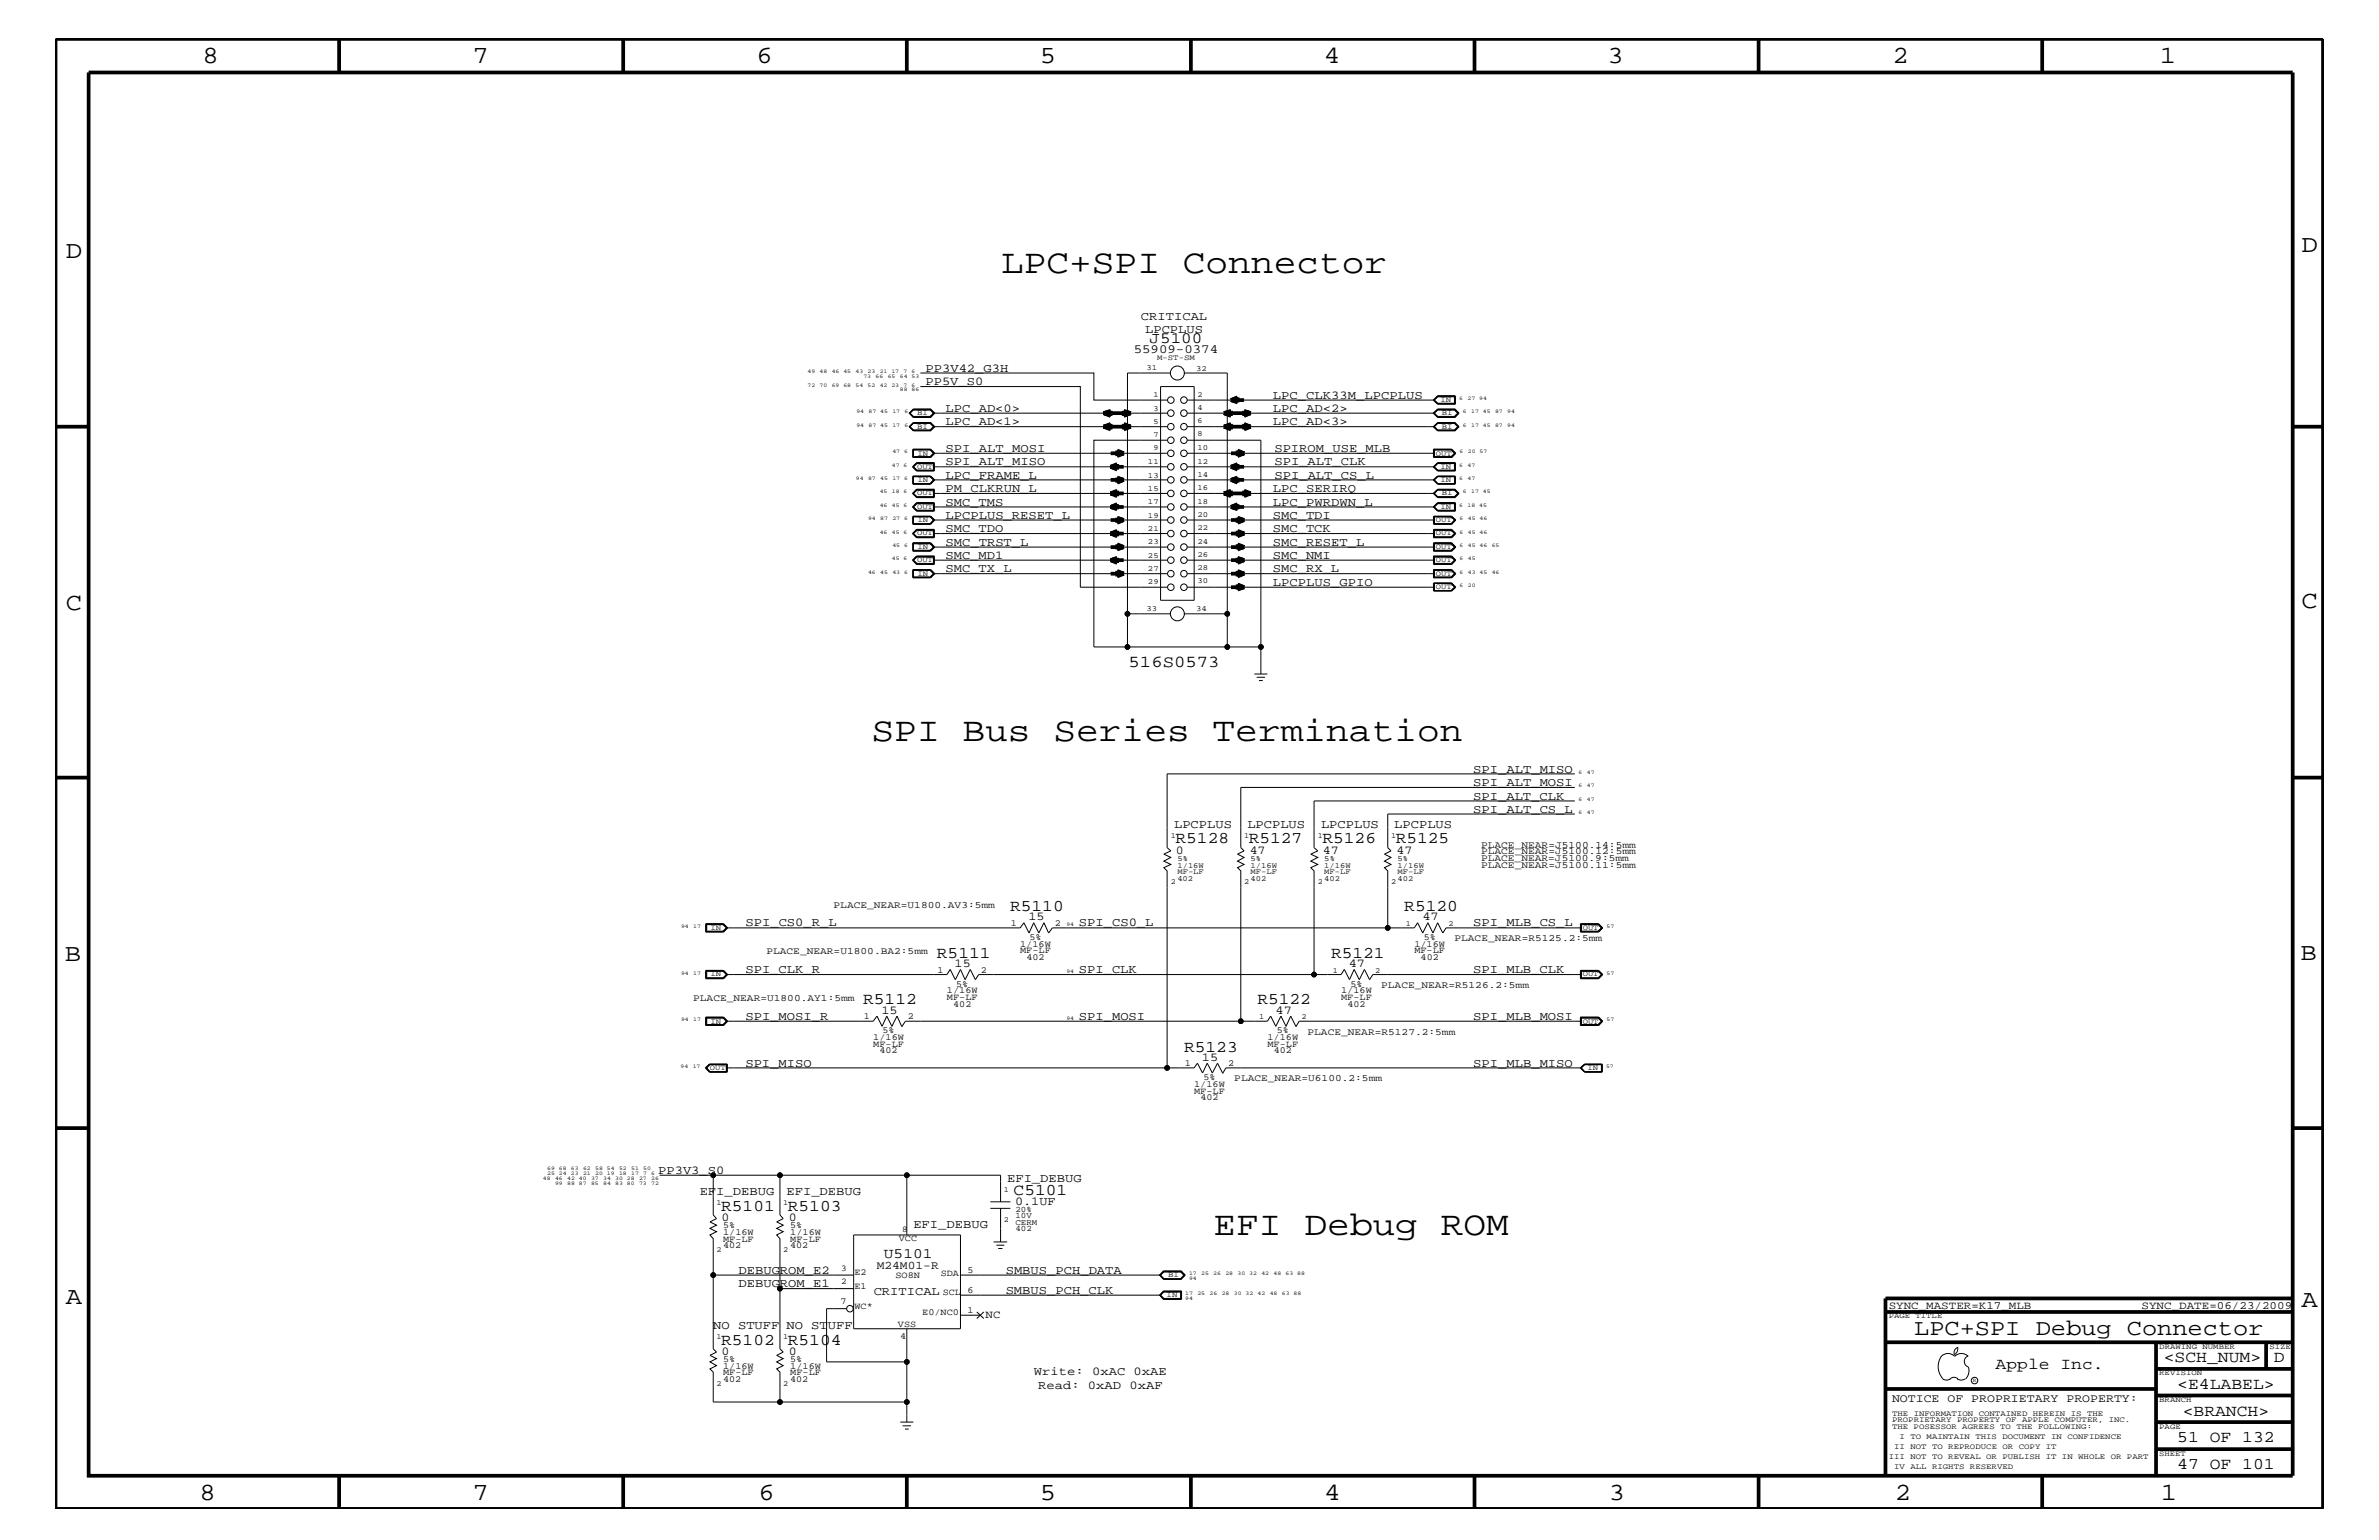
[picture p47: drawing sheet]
<svg xmlns="http://www.w3.org/2000/svg" width="432mm" height="279mm" viewBox="0 0 432 279" stroke-linecap="round" stroke-linejoin="round" font-family="sans-serif">
<defs><g id="words">
<g font-size="6.2">
<text x="181.7" y="49.6">LPC+SPI Connector</text>
<text x="158.2" y="134.4">SPI Bus Series Termination</text>
<text x="220.3" y="224.1">EFI Debug ROM</text>
</g>
<g font-size="4.5">
<text x="36.7" y="11.5">8</text>
<text x="85.8" y="11.5">7</text>
<text x="137.3" y="11.5">6</text>
<text x="188.7" y="11.5">5</text>
<text x="240.3" y="11.5">4</text>
<text x="291.8" y="11.5">3</text>
<text x="343.5" y="11.5">2</text>
<text x="392" y="11.5">1</text>
<text x="11.9" y="46.8">D</text>
<text x="417.7" y="45.7">D</text>
<text x="11.9" y="110.6">C</text>
<text x="417.7" y="110.3">C</text>
<text x="11.8" y="174.3">B</text>
<text x="417.6" y="174.2">B</text>
<text x="11.9" y="236.7">A</text>
<text x="417.7" y="237.1">A</text>
<text x="36.2" y="272.1">8</text>
<text x="85.8" y="272.1">7</text>
<text x="137.7" y="272.1">6</text>
<text x="188.7" y="272.1">5</text>
<text x="240.4" y="272.1">4</text>
<text x="292" y="272.1">3</text>
<text x="343.9" y="272.1">2</text>
<text x="392.2" y="272.1">1</text>
</g>
<text font-size="4.1" x="347.4" y="242.3">LPC+SPI Debug Connector</text>
<g font-size="3">
<text x="204.9" y="121">516S0573</text>
<text x="213.4" y="153">R5128</text>
<text x="226.7" y="153">R5127</text>
<text x="240" y="153">R5126</text>
<text x="253.3" y="153">R5125</text>
<text x="183.3" y="165.3">R5110</text>
<text x="254.9" y="165.3">R5120</text>
<text x="170.1" y="173.8">R5111</text>
<text x="241.6" y="173.8">R5121</text>
<text x="156.7" y="182.2">R5112</text>
<text x="228.2" y="182.2">R5122</text>
<text x="214.9" y="190.8">R5123</text>
<text x="130.9" y="219.7">R5101</text>
<text x="143" y="219.7">R5103</text>
<text x="184" y="216.9">C5101</text>
<text x="130.9" y="244">R5102</text>
<text x="143" y="244">R5104</text>
<text x="362.2" y="248.4">Apple Inc.</text>
<text x="392.7" y="247.1">&lt;SCH_NUM&gt;</text>
<text x="395.2" y="252">&lt;E4LABEL&gt;</text>
<text x="412.7" y="247.1">D</text>
<text x="396.2" y="256.8">&lt;BRANCH&gt;</text>
<text x="395.2" y="261.6">51 OF 132</text>
<text x="395.2" y="266.6">47 OF 101</text>
</g>
<text font-size="2.9" x="208.7" y="62.3">J5100</text>
<text font-size="2.6" x="160.4" y="228.2">U5101</text>
<text font-size="2.3" x="205.8" y="64">55909-0374</text>
<g font-size="2.2">
<text x="207.1" y="58">CRITICAL</text>
<text x="207.9" y="60.4">LPCPLUS</text>
<text x="168" y="69.9">PP5V_S0</text>
<text x="168" y="67.5">PP3V42_G3H</text>
<text x="171.6" y="77.2">LPC_AD&lt;1&gt;</text>
<text x="171.6" y="74.7">LPC_AD&lt;0&gt;</text>
<text x="231.1" y="77.2">LPC_AD&lt;3&gt;</text>
<text x="231.1" y="74.7">LPC_AD&lt;2&gt;</text>
<text x="231.1" y="72.3">LPC_CLK33M_LPCPLUS</text>
<text x="171.6" y="82">SPI_ALT_MOSI</text>
<text x="231.3" y="82">SPIROM_USE_MLB</text>
<text x="171.6" y="86.9">LPC_FRAME_L</text>
<text x="171.6" y="89.3">PM_CLKRUN_L</text>
<text x="171.6" y="84.4">SPI_ALT_MISO</text>
<text x="231.1" y="89.3">LPC_SERIRQ</text>
<text x="231.3" y="84.4">SPI_ALT_CLK</text>
<text x="231.3" y="86.9">SPI_ALT_CS_L</text>
<text x="171.6" y="94.2">LPCPLUS_RESET_L</text>
<text x="171.6" y="91.7">SMC_TMS</text>
<text x="231.1" y="94.2">SMC_TDI</text>
<text x="231.1" y="91.7">LPC_PWRDWN_L</text>
<text x="171.6" y="99">SMC_TRST_L</text>
<text x="171.6" y="101.4">SMC_MD1</text>
<text x="171.6" y="96.5">SMC_TDO</text>
<text x="231.1" y="101.4">SMC_NMI</text>
<text x="231.1" y="99">SMC_RESET_L</text>
<text x="231.1" y="96.5">SMC_TCK</text>
<text x="171.6" y="103.8">SMC_TX_L</text>
<text x="231.1" y="106.3">LPCPLUS_GPIO</text>
<text x="231.1" y="103.8">SMC_RX_L</text>
<text x="267.4" y="140.2">SPI_ALT_MISO</text>
<text x="267.4" y="142.6">SPI_ALT_MOSI</text>
<text x="267.4" y="145.1">SPI_ALT_CLK</text>
<text x="267.4" y="147.5">SPI_ALT_CS_L</text>
<text x="213.1" y="150.1">LPCPLUS</text>
<text x="213.4" y="154.9">0</text>
<text x="226.4" y="150.1">LPCPLUS</text>
<text x="226.8" y="154.9">47</text>
<text x="239.8" y="150.1">LPCPLUS</text>
<text x="240.1" y="154.9">47</text>
<text x="253.1" y="150.1">LPCPLUS</text>
<text x="253.5" y="154.9">47</text>
<text x="186.6" y="167">15</text>
<text x="258.2" y="167">47</text>
<text x="135.3" y="168.1">SPI_CS0_R_L</text>
<text x="195.8" y="168.1">SPI_CS0_L</text>
<text x="267.4" y="168.1">SPI_MLB_CS_L</text>
<text x="135.3" y="176.6">SPI_CLK_R</text>
<text x="173.3" y="175.5">15</text>
<text x="195.8" y="176.6">SPI_CLK</text>
<text x="244.8" y="175.5">47</text>
<text x="267.4" y="176.6">SPI_MLB_CLK</text>
<text x="135.3" y="185">SPI_MOSI_R</text>
<text x="160" y="184">15</text>
<text x="195.8" y="185">SPI_MOSI</text>
<text x="231.5" y="184">47</text>
<text x="267.4" y="185">SPI_MLB_MOSI</text>
<text x="135.3" y="193.6">SPI_MISO</text>
<text x="218.1" y="192.5">15</text>
<text x="267.4" y="193.6">SPI_MLB_MISO</text>
<text x="119.5" y="213">PP3V3_S0</text>
<text x="182.8" y="214.4">EFI_DEBUG</text>
<text x="127" y="216.9">EFI_DEBUG</text>
<text x="131" y="221.5">0</text>
<text x="142.7" y="216.9">EFI_DEBUG</text>
<text x="143.2" y="221.5">0</text>
<text x="184.2" y="218.6">0.1UF</text>
<text x="165.8" y="222.9">EFI_DEBUG</text>
<text x="134" y="231.1">DEBUGROM_E2</text>
<text x="134" y="233.5">DEBUGROM_E1</text>
<text x="182.5" y="231.1">SMBUS_PCH_DATA</text>
<text x="158.6" y="235">CRITICAL</text>
<text x="182.5" y="234.7">SMBUS_PCH_CLK</text>
<text x="129.5" y="241.1">NO STUFF</text>
<text x="131" y="245.8">0</text>
<text x="142.7" y="241.1">NO STUFF</text>
<text x="143.2" y="245.8">0</text>
<text x="187.7" y="249.5">Write: 0xAC 0xAE</text>
<text x="188.4" y="252">Read: 0xAD 0xAF</text>
</g>
<g font-size="2.1">
<text x="159.1" y="230.2">M24M01-R</text>
<text x="343.4" y="254.4">NOTICE OF PROPRIETARY PROPERTY:</text>
</g>
<g font-size="2">
<text x="178.9" y="239.2">NC</text>
<text x="342.8" y="237.4">SYNC_MASTER=K17_MLB</text>
<text x="388.7" y="237.4">SYNC_DATE=06/23/2009</text>
</g>
<g font-size="1.8">
<text x="268.8" y="155">PLACE_NEAR=J5100.12:5mm</text>
<text x="268.8" y="153.8">PLACE_NEAR=J5100.14:5mm</text>
<text x="268.8" y="156.2">PLACE_NEAR=J5100.9:5mm</text>
<text x="268.8" y="157.4">PLACE_NEAR=J5100.11:5mm</text>
<text x="151.3" y="164.7">PLACE_NEAR=U1800.AV3:5mm</text>
<text x="139.1" y="173.2">PLACE_NEAR=U1800.BA2:5mm</text>
<text x="264" y="170.7">PLACE_NEAR=R5125.2:5mm</text>
<text x="250.7" y="179.3">PLACE_NEAR=R5126.2:5mm</text>
<text x="125.8" y="181.6">PLACE_NEAR=U1800.AY1:5mm</text>
<text x="237.3" y="187.7">PLACE_NEAR=R5127.2:5mm</text>
<text x="224" y="196.2">PLACE_NEAR=U6100.2:5mm</text>
</g>
<g font-size="1.7">
<text x="183.5" y="168">1</text>
<text x="185.2" y="172.9">MF-LF</text>
<text x="185.2" y="171.7">1/16W</text>
<text x="186.9" y="170.5">5%</text>
<text x="191.4" y="168">2</text>
<text x="256.7" y="171.7">1/16W</text>
<text x="256.7" y="172.9">MF-LF</text>
<text x="258.4" y="170.5">5%</text>
<text x="170.2" y="176.5">1</text>
<text x="173.6" y="179">5%</text>
<text x="178.1" y="176.5">2</text>
<text x="186.3" y="174.2">402</text>
<text x="245.1" y="179">5%</text>
<text x="257.9" y="174.2">402</text>
<text x="156.8" y="184.9">1</text>
<text x="164.8" y="184.9">2</text>
<text x="171.9" y="180.2">1/16W</text>
<text x="171.9" y="181.4">MF-LF</text>
<text x="173" y="182.7">402</text>
<text x="243.4" y="180.2">1/16W</text>
<text x="243.4" y="181.4">MF-LF</text>
<text x="244.6" y="182.7">402</text>
<text x="158.5" y="188.7">1/16W</text>
<text x="158.5" y="189.9">MF-LF</text>
<text x="159.6" y="191.1">402</text>
<text x="160.2" y="187.5">5%</text>
<text x="230" y="189.9">MF-LF</text>
<text x="230" y="188.7">1/16W</text>
<text x="231.2" y="191.1">402</text>
<text x="231.7" y="187.5">5%</text>
<text x="215.1" y="193.4">1</text>
<text x="216.7" y="197.2">1/16W</text>
<text x="218.4" y="195.9">5%</text>
<text x="222.9" y="193.4">2</text>
<text x="216.7" y="198.4">MF-LF</text>
<text x="217.9" y="199.6">402</text>
<text x="131.2" y="225.3">MF-LF</text>
<text x="131.2" y="222.9">5%</text>
<text x="131.2" y="224.1">1/16W</text>
<text x="131.2" y="226.5">402</text>
<text x="143.4" y="224.1">1/16W</text>
<text x="143.4" y="222.9">5%</text>
<text x="143.4" y="225.3">MF-LF</text>
<text x="143.4" y="226.5">402</text>
<text x="163.2" y="225.2">VCC</text>
<text x="155.1" y="231.3">E2</text>
<text x="155.1" y="233.8">E1</text>
<text x="162.5" y="231.8">SO8N</text>
<text x="170.8" y="231.4">SDA</text>
<text x="175.6" y="230.9">5</text>
<text x="152.6" y="236.7">7</text>
<text x="155.1" y="237.4">WC*</text>
<text x="167.4" y="238.6">E0/NC0</text>
<text x="171.1" y="234.9">SCL</text>
<text x="175.6" y="238.2">1</text>
<text x="175.6" y="234.6">6</text>
<text x="163" y="240.7">VSS</text>
<text x="163.4" y="242.9">4</text>
<text x="131.2" y="249.5">MF-LF</text>
<text x="131.2" y="247.1">5%</text>
<text x="131.2" y="248.4">1/16W</text>
<text x="131.2" y="250.7">402</text>
<text x="143.4" y="249.5">MF-LF</text>
<text x="143.4" y="247.1">5%</text>
<text x="143.4" y="248.4">1/16W</text>
<text x="143.4" y="250.7">402</text>
</g>
<g font-size="1.6">
<text x="163.7" y="223.5">8</text>
<text x="152.7" y="233">2</text>
<text x="152.7" y="230.7">3</text>
</g>
<g font-size="1.5">
<text x="184.3" y="219.8">20%</text>
<text x="184.3" y="220.9">10V</text>
<text x="184.3" y="222.2">CERM</text>
<text x="184.3" y="223.4">402</text>
</g>
<g font-size="1.4">
<text x="210" y="65.4">M-ST-SM</text>
<text x="208.1" y="67.1">31</text>
<text x="217.1" y="67.3">32</text>
<text x="217.3" y="72">2</text>
<text x="166.5" y="75.4">BI</text>
<text x="166.5" y="77.8">BI</text>
<text x="209.4" y="76.9">5</text>
<text x="209.4" y="72.1">1</text>
<text x="209.4" y="74.5">3</text>
<text x="217.3" y="74.4">4</text>
<text x="217.3" y="76.8">6</text>
<text x="261.5" y="72.9">IN</text>
<text x="261.7" y="77.8">BI</text>
<text x="261.7" y="75.4">BI</text>
<text x="166.5" y="82.7">IN</text>
<text x="209.4" y="79.4">7</text>
<text x="209.4" y="81.7">9</text>
<text x="217.3" y="81.6">10</text>
<text x="217.3" y="79.2">8</text>
<text x="260.6" y="82.7">OUT</text>
<text x="166.5" y="85">OUT</text>
<text x="166.5" y="89.9">OUT</text>
<text x="166.5" y="87.5">IN</text>
<text x="208.4" y="84.2">11</text>
<text x="208.4" y="86.6">13</text>
<text x="208.4" y="89">15</text>
<text x="217.3" y="84.1">12</text>
<text x="217.3" y="86.5">14</text>
<text x="217.3" y="88.9">16</text>
<text x="261.5" y="87.5">IN</text>
<text x="261.5" y="85">IN</text>
<text x="261.7" y="89.9">BI</text>
<text x="166.5" y="92.3">OUT</text>
<text x="166.5" y="94.8">IN</text>
<text x="208.4" y="91.5">17</text>
<text x="208.4" y="93.9">19</text>
<text x="217.3" y="91.4">18</text>
<text x="217.3" y="93.8">20</text>
<text x="260.6" y="94.8">OUT</text>
<text x="261.5" y="92.3">IN</text>
<text x="166.5" y="97.1">OUT</text>
<text x="166.5" y="99.6">IN</text>
<text x="208.4" y="96.3">21</text>
<text x="208.4" y="98.7">23</text>
<text x="208.4" y="101.2">25</text>
<text x="217.3" y="96.2">22</text>
<text x="217.3" y="98.7">24</text>
<text x="217.3" y="101">26</text>
<text x="260.6" y="99.6">OUT</text>
<text x="260.6" y="97.1">OUT</text>
<text x="166.5" y="102.1">OUT</text>
<text x="166.5" y="104.4">IN</text>
<text x="208.4" y="103.6">27</text>
<text x="208.4" y="106">29</text>
<text x="217.3" y="103.5">28</text>
<text x="217.3" y="105.9">30</text>
<text x="260.6" y="106.9">OUT</text>
<text x="260.6" y="104.4">OUT</text>
<text x="260.6" y="102.1">OUT</text>
<text x="208.1" y="110.8">33</text>
<text x="217.1" y="110.9">34</text>
<text x="212.5" y="152">1</text>
<text x="225.8" y="152">1</text>
<text x="239.2" y="152">1</text>
<text x="252.5" y="152">1</text>
<text x="212.5" y="160.5">2</text>
<text x="213.7" y="159.9">402</text>
<text x="213.7" y="158.6">MF-LF</text>
<text x="213.7" y="157.4">1/16W</text>
<text x="213.7" y="156.2">5%</text>
<text x="225.8" y="160.5">2</text>
<text x="227" y="156.2">5%</text>
<text x="227" y="157.4">1/16W</text>
<text x="227" y="158.6">MF-LF</text>
<text x="227" y="159.9">402</text>
<text x="239.2" y="160.5">2</text>
<text x="240.4" y="159.9">402</text>
<text x="240.4" y="158.6">MF-LF</text>
<text x="240.4" y="157.4">1/16W</text>
<text x="240.4" y="156.2">5%</text>
<text x="252.5" y="160.5">2</text>
<text x="253.7" y="159.9">402</text>
<text x="253.7" y="158.6">MF-LF</text>
<text x="253.7" y="157.4">1/16W</text>
<text x="253.7" y="156.2">5%</text>
<text x="128.9" y="168.7">IN</text>
<text x="255.2" y="168">1</text>
<text x="262.9" y="168">2</text>
<text x="287.3" y="168.7">OUT</text>
<text x="128.9" y="177.2">IN</text>
<text x="241.9" y="176.5">1</text>
<text x="249.6" y="176.5">2</text>
<text x="287.3" y="177.2">OUT</text>
<text x="128.9" y="185.7">IN</text>
<text x="228.5" y="184.9">1</text>
<text x="236.2" y="184.9">2</text>
<text x="287.3" y="185.7">OUT</text>
<text x="128.9" y="194.2">OUT</text>
<text x="288.1" y="194.2">IN</text>
<text x="130" y="218.6">1</text>
<text x="142.2" y="218.6">1</text>
<text x="182.2" y="216.2">1</text>
<text x="182.2" y="221.7">2</text>
<text x="130" y="227.1">2</text>
<text x="142.2" y="227.1">2</text>
<text x="212" y="231.8">BI</text>
<text x="211.8" y="235.4">IN</text>
<text x="342.8" y="239.2">PAGE TITLE</text>
<text x="130" y="242.9">1</text>
<text x="142.2" y="242.9">1</text>
<text x="391.9" y="244.7">DRAWING NUMBER</text>
<text x="411.9" y="244.7">SIZE</text>
<text x="130" y="251.4">2</text>
<text x="142.2" y="251.4">2</text>
<text x="391.9" y="249.5">REVISION</text>
<text x="343.4" y="256.8">THE INFORMATION CONTAINED HEREIN IS THE</text>
<text x="391.9" y="254.4">BRANCH</text>
<text x="343.4" y="259.3">THE POSESSOR AGREES TO THE FOLLOWING:</text>
<text x="343.4" y="258">PROPRIETARY PROPERTY OF APPLE COMPUTER, INC.</text>
<text x="343.8" y="262.9">II NOT TO REPRODUCE OR COPY IT</text>
<text x="344.8" y="261.1">I TO MAINTAIN THIS DOCUMENT IN CONFIDENCE</text>
<text x="391.9" y="259.3">PAGE</text>
<text x="342.8" y="264.7">III NOT TO REVEAL OR PUBLISH IT IN WHOLE OR PART</text>
<text x="343.8" y="266.6">IV ALL RIGHTS RESERVED</text>
<text x="391.9" y="264.1">SHEET</text>
</g>
<g font-size="1">
<text x="146.6" y="70.1">72</text>
<text x="146.6" y="67.7">49</text>
<text x="148.8" y="70.1">70</text>
<text x="148.8" y="67.7">48</text>
<text x="151" y="70.1">69 68</text>
<text x="151" y="67.7">46 45</text>
<text x="155.3" y="70.1">54</text>
<text x="155.3" y="67.7">43</text>
<text x="156.7" y="68.6">73</text>
<text x="157.5" y="70.1">52</text>
<text x="157.5" y="67.7">23</text>
<text x="158.9" y="68.6">66</text>
<text x="159.7" y="70.1">42 23</text>
<text x="159.7" y="67.7">21 17</text>
<text x="161.1" y="68.6">65</text>
<text x="163.3" y="71">88 86</text>
<text x="163.3" y="68.6">64 53</text>
<text x="164" y="70.1">7</text>
<text x="164" y="67.7">7</text>
<text x="165.4" y="70.1">6</text>
<text x="165.4" y="67.7">6</text>
<text x="155.4" y="75">94</text>
<text x="155.4" y="77.4">94</text>
<text x="157.6" y="75">87 45</text>
<text x="157.6" y="77.4">87 45</text>
<text x="162" y="75">17</text>
<text x="162" y="77.4">17</text>
<text x="164.2" y="75">6</text>
<text x="164.2" y="77.4">6</text>
<text x="264.8" y="72.6">6</text>
<text x="265.5" y="77.4">6</text>
<text x="265.5" y="75">6</text>
<text x="266.4" y="72.6">27 94</text>
<text x="267" y="77.4">17 45</text>
<text x="267" y="75">17 45</text>
<text x="271.4" y="77.4">87</text>
<text x="271.4" y="75">87</text>
<text x="273.6" y="77.4">94</text>
<text x="273.6" y="75">94</text>
<text x="162" y="82.2">47 6</text>
<text x="264.9" y="82.2">6</text>
<text x="266.4" y="82.2">20 57</text>
<text x="155.4" y="87.1">94</text>
<text x="157.6" y="87.1">87</text>
<text x="159.7" y="89.5">45</text>
<text x="159.8" y="87.1">45</text>
<text x="161.9" y="84.7">47 6</text>
<text x="161.9" y="89.5">18 6</text>
<text x="162" y="87.1">17 6</text>
<text x="264.8" y="87.1">6</text>
<text x="264.8" y="84.7">6</text>
<text x="265.5" y="89.5">6</text>
<text x="266.4" y="87.1">47</text>
<text x="266.4" y="84.7">47</text>
<text x="267" y="89.5">17 45</text>
<text x="157.6" y="94.3">94</text>
<text x="159.7" y="92">46</text>
<text x="159.8" y="94.3">87</text>
<text x="161.9" y="92">45 6</text>
<text x="162" y="94.3">27 6</text>
<text x="264.8" y="92">6</text>
<text x="264.9" y="94.3">6</text>
<text x="266.4" y="92">18 45</text>
<text x="266.4" y="94.3">45 46</text>
<text x="159.7" y="96.8">46</text>
<text x="161.9" y="101.6">45 6</text>
<text x="161.9" y="96.8">45 6</text>
<text x="162" y="99.3">45 6</text>
<text x="264.9" y="101.6">6</text>
<text x="264.9" y="99.3">6</text>
<text x="264.9" y="96.8">6</text>
<text x="266.4" y="101.6">45</text>
<text x="266.4" y="99.3">45 46</text>
<text x="266.4" y="96.8">45 46</text>
<text x="270.8" y="99.3">65</text>
<text x="157.6" y="104.1">46</text>
<text x="159.8" y="104.1">45</text>
<text x="162" y="104.1">43 6</text>
<text x="264.9" y="106.5">6</text>
<text x="264.9" y="104.1">6</text>
<text x="266.4" y="106.5">20</text>
<text x="266.4" y="104.1">43 45</text>
<text x="270.8" y="104.1">46</text>
<text x="286.5" y="140.4">6</text>
<text x="286.5" y="142.9">6</text>
<text x="288" y="140.4">47</text>
<text x="288" y="142.9">47</text>
<text x="286.5" y="145.3">6</text>
<text x="286.5" y="147.7">6</text>
<text x="288" y="145.3">47</text>
<text x="288" y="147.7">47</text>
<text x="123.6" y="168.3">94</text>
<text x="125.8" y="168.3">17</text>
<text x="193.5" y="168.1">94</text>
<text x="291.6" y="168.3">57</text>
<text x="123.6" y="176.8">94</text>
<text x="125.8" y="176.8">17</text>
<text x="193.5" y="176.6">94</text>
<text x="291.6" y="176.8">57</text>
<text x="123.6" y="185.3">94</text>
<text x="125.8" y="185.3">17</text>
<text x="193.5" y="185">94</text>
<text x="291.6" y="185.3">57</text>
<text x="123.5" y="193.7">94</text>
<text x="125.7" y="193.7">17</text>
<text x="291.5" y="193.7">57</text>
<text x="98.6" y="214.1">48</text>
<text x="99.3" y="213.2">25 24</text>
<text x="99.3" y="212.3">69 68</text>
<text x="100.8" y="214.1">46</text>
<text x="100.8" y="214.9">99</text>
<text x="103" y="214.1">42 40</text>
<text x="103" y="214.9">88 87</text>
<text x="103.6" y="213.2">23</text>
<text x="103.6" y="212.3">63</text>
<text x="105.8" y="213.2">21</text>
<text x="105.8" y="212.3">62</text>
<text x="107.3" y="214.1">37</text>
<text x="107.3" y="214.9">85</text>
<text x="108" y="213.2">20 19</text>
<text x="108" y="212.3">58 54</text>
<text x="109.5" y="214.1">34</text>
<text x="109.5" y="214.9">84</text>
<text x="111.7" y="214.1">30 28</text>
<text x="111.7" y="214.9">83 80</text>
<text x="112.4" y="213.2">18</text>
<text x="112.4" y="212.3">52</text>
<text x="114.6" y="213.2">17</text>
<text x="114.6" y="212.3">51</text>
<text x="116" y="214.1">27</text>
<text x="116" y="214.9">73</text>
<text x="116.8" y="213.2">7</text>
<text x="116.8" y="212.3">50</text>
<text x="118.2" y="214.1">26</text>
<text x="118.2" y="213.2">6</text>
<text x="118.2" y="214.9">72</text>
<text x="215.8" y="231.3">17</text>
<text x="215.8" y="232.3">94</text>
<text x="218" y="231.3">25</text>
<text x="220.2" y="231.3">26</text>
<text x="222.4" y="231.3">28</text>
<text x="224.6" y="231.3">30 32</text>
<text x="228.9" y="231.3">42</text>
<text x="231.1" y="231.3">48</text>
<text x="233.3" y="231.3">63 88</text>
<text x="215.1" y="235">17</text>
<text x="215.1" y="235.9">94</text>
<text x="217.3" y="235">25</text>
<text x="219.5" y="235">26</text>
<text x="221.7" y="235">28</text>
<text x="223.9" y="235">30 32</text>
<text x="228.3" y="235">42</text>
<text x="230.5" y="235">48</text>
<text x="232.7" y="235">63 88</text>
<text x="358.1" y="250.7">R</text>
</g>
</g></defs>
<g fill="none" stroke="#000" stroke-width=".18">
<path d="M165 75l.8-.8h3.1l.8 .8-.8 .7h-3.1zM165 77.4l.8-.7h3.1l.8 .7-.8 .8h-3.1zM165.1 75l.7-.6h3l.7 .6-.7 .6h-3zM165.1 75l.7-.7h3.1l.7 .7-.7 .7h-3.1zM165.8 74.4h3l.6 .6h42.4M165.8 74.4l-.6 .6 .6 .6h3l.6-.6M165.8 76.7h3l.7 .7-.7 .7h-3M165.8 76.7h3.1l.7 .7-.7 .7h-3.1M165.8 76.7l-.7 .7 .7 .7M167 67.7h31.5v4.9h13.3M167 70.1h29.1v36.4h15.7M169.4 77.4l-.6 .6h-3l-.6-.6 .6-.6h3l.6 .6h42.4"/>
<path d="M210.7 70.1h6v38.8h-6zM211.8 79.9h-13.3v37.5h6.1v-6h7.9M212.5 67.7h-7.9v43.7M214.9 67.7h7.9v49.7M215.5 79.9h13.4v42.4M215.5 77.4h44.9M215.5 72.6h44.9M215.5 75h44.9M260.2 75l.7-.7h3.2l.7 .7-.7 .7h-3.2zM260.2 75l.7-.8h3.2l.7 .8-.7 .7h-3.2zM260.3 75l.6-.6h3.1l.7 .6-.7 .6h-3.1zM260.4 77.4l.5-.6h3.1l.6 .6-.6 .6h-3.1z"/>
<path d="M260.4 75l.5-.6h3.1l.6 .6-.6 .6h-3.1zM260.9 76.7h3.1l.7 .7-.7 .7h-3.1M260.9 76.7h3.2l.7 .7-.7 .7h-3.2M260.9 76.7h3.2l.7 .7-.7 .8h-3.2l-.7-.8zM260.9 76.7l-.7 .7 .7 .7M260.9 76.7l-.6 .7 .6 .7M260.9 73.2l-.5-.6 .5-.6h3.1v1.2M260.9 71.8h3.3v1.5h-3.3l-.7-.7zM260.9 73.2h3.2M264.1 71.8v1.5h-3.2l-.7-.7M264.1 71.9h-3.2l-.6 .7 .6 .6M165.6 84.7l.8-.8h3.2v1.6h-3.2z"/>
<path d="M165.6 89.5l.8-.7h3.2v1.5h-3.2zM165.6 92l.8-.8h3.2v1.5h-3.2zM165.6 96.8l.8-.8h3.2v1.6h-3.2zM165.7 81.5h3.2l.8 .7-.8 .8h-3.2zM165.7 98.5h3.2l.8 .8-.8 .7h-3.2zM165.7 81.6h3.2l.7 .6-.7 .8M165.8 96.8l.7-.6h2.9v1.2h-2.9zM165.8 92l.7-.6h2.9v1.2h-2.9zM165.8 84.7l.7-.6h2.9v1.2h-2.9zM165.8 89.5l.7-.6h2.9v1.2h-2.9zM165.8 81.6v1.3h3l.7-.7-.7-.6M165.8 98.6h3l.7 .7-.7 .6h-3z"/>
<path d="M165.8 98.7h3l.6 .6M165.8 81.6h3l.6 .6M166.4 84h3.1v1.4h-3.1M166.4 88.8h3.1v1.4h-3.1M166.4 96.1h3.1v1.4h-3.1M166.4 96.1l-.7 .7 .7 .7M166.4 96.1l-.6 .7 .6 .7M166.4 91.2l-.7 .8 .7 .7M166.4 84l-.7 .7 .7 .7M166.4 84l-.6 .7 .6 .7M166.4 88.8l-.7 .7 .7 .7M166.4 88.8l-.6 .7 .6 .7"/>
<path d="M168.8 86.5h-3v1.2h3M168.8 93.8h-3v1.2h3M168.8 93.8l.7 .5-.7 .7M168.8 93.8l.6 .5M168.8 86.5l.7 .6-.7 .6M168.8 86.5l.6 .6M168.9 86.4h-3.2v1.4h3.2M168.9 93.7h-3.2v1.4h3.2M168.9 98.5l.7 .8-.7 .6h-3.2M168.9 93.7l.8 .6-.8 .8M168.9 93.7l.7 .6-.7 .8M168.9 86.4l.8 .7-.8 .7"/>
<path d="M168.9 86.4l.7 .7-.7 .7M169.4 99.3l-.6 .6M169.4 99.3h42.4M169.4 96.8h42.4M169.4 94.3h42.4M169.4 92h42.4M169.4 87.1h42.4M169.4 84.7h42.4M169.4 89.5h42.4M169.4 82.2h42.4M169.4 94.3l-.6 .7M169.4 87.1l-.6 .6"/>
<path d="M169.4 82.2l-.6 .6h-3M169.5 91.2v1.5h-3.1M169.5 91.3h-3.1l-.6 .7 .6 .7M215.5 99.3h44.9M215.5 96.8h44.9M215.5 94.3h44.9M215.5 92h44.9M215.5 87.1h44.9M215.5 84.7h44.9M215.5 89.5h44.9M215.5 82.2h44.9M260.2 98.5h3.3l.7 .8-.7 .7h-3.3z"/>
<path d="M260.2 96h3.3l.7 .8-.7 .8h-3.3zM260.2 81.5h3.3l.7 .7-.7 .8h-3.3zM260.2 87.1l.7-.7h3.3v1.4h-3.3zM260.2 92l.7 .7M260.2 84.7l.7 .7M260.3 98.5v1.4h3.2l.7-.6-.7-.8M260.3 96.1h3.2l.7 .7-.7 .7h-3.2zM260.3 83v-1.4h3.2l.7 .6-.7 .8M260.3 93.7v1.4M260.4 84.7l.5-.6h3.1v1.2h-3.1zM260.4 98.6h3l.7 .7-.7 .6h-3zM260.4 98.7h3l.6 .6-.6 .6"/>
<path d="M260.4 96.2h3l.6 .6-.6 .6h-3M260.4 81.6v1.3h3l.7-.7-.7-.6M260.4 96.1v1.4M260.4 81.6h3l.6 .6-.6 .6h-3M260.9 91.4h3.1v1.2h-3.1l-.5-.6zM260.9 88.9h3.1l.6 .6-.6 .6h-3.1l-.5-.6zM260.9 88.8h3.1l.7 .7-.7 .7h-3.1M260.9 88.8h3.2l.7 .7-.7 .7h-3.2M260.9 88.8h3.2l.7 .7-.7 .8h-3.2l-.7-.8zM260.9 88.8l-.7 .7 .7 .7M260.9 88.8l-.6 .7 .6 .7M260.9 86.5l-.5 .6 .5 .6"/>
<path d="M260.9 91.2h3.3v1.5h-3.3l-.7-.7zM260.9 83.9h3.3v1.6h-3.3l-.7-.8zM260.9 84h3.2v1.4h-3.2M260.9 87.7h3.2M260.9 86.5h3.2M260.9 86.5l-.6 .6 .6 .6M260.9 84l-.7 .7M260.9 84l-.6 .7 .6 .7M263.4 93.8h-3v1.2h3M263.4 96.1l.7 .7-.7 .7M263.4 93.8l.7 .5-.7 .7M263.4 93.8l.6 .5-.6 .7"/>
<path d="M263.5 93.7h-3.3v1.4h3.3M263.5 93.7l.7 .6-.7 .8M264 86.5v1.2M264.1 91.2v1.5h-3.2M264.1 91.3h-3.2l-.6 .7 .6 .7M264.1 86.4v1.4M165.6 101.6l.8-.7h3.2v1.5h-3.2zM165.7 103.3h3.2l.8 .8-.8 .7h-3.2zM165.7 103.4h3.2l.7 .7-.7 .7h-3.2M165.8 103.4v1.4M165.8 103.5h3l.6 .6M166.4 102.4l-.7-.8 .7-.6h3.1v1.4"/>
<path d="M166.5 101l-.7 .6 .7 .6h2.9v-1.2M168.8 103.4l.7 .7-.7 .7M169.4 104.1l-.6 .6h-3M169.4 104.1h42.4M169.4 101.6h42.4M169.5 101h-3.1l-.6 .6 .6 .7h3.1M204.6 117.4h24.3M214.9 111.4h7.9M215.5 104.1h44.9M215.5 101.6h44.9M215.5 106.5h44.9M260.2 103.3h3.3l.7 .8-.7 .7h-3.3z"/>
<path d="M260.2 100.9h3.3l.7 .7-.7 .8h-3.3zM260.3 103.4h3.2l.7 .7-.7 .7h-3.2zM260.3 102.4v-1.4h3.2l.7 .6-.7 .8M260.3 105.8v1.4M260.4 103.5h3l.6 .6-.6 .6h-3M260.4 101h3l.7 .6-.7 .7h-3zM260.4 103.4v1.4M263.4 101l.6 .6-.6 .6h-3M263.4 105.9h-3v1.2h3M263.4 105.9l.7 .6-.7 .6M263.4 105.9l.6 .6-.6 .6M263.4 103.4l.7 .7-.7 .7"/>
<path d="M263.5 105.8h-3.3v1.4h3.3M263.5 105.8l.7 .7-.7 .7M227.7 122.3h2.3M228.1 122.9h1.5M228.5 123.5h.7M285.8 145.3h-47.3v8.5l.7 .6-1.3 .6 1.3 .6-1.3 .6 1.3 .6-1.3 .6 .6 .6v18.8h-60.9l-.6 .9-.9-1.8-.9 1.8-.9-1.8-.9 1.8-.9-1.8-.6 .9h-40.1M285.8 142.9h-60.6v10.9l.6 .6-1.2 .6 1.2 .6-1.2 .6 1.2 .6-1.2 .6 .6 .6v27.3M285.8 140.4h-74v13.4l.7 .6-1.3 .6 1.3 .6-1.3 .6 1.3 .6-1.3 .6 .6 .6v35.7h4.9l.6-.8 1 1.8 .8-1.8 .9 1.8 1-1.8 .9 1.8M285.8 147.7h-33.9v6.1l.6 .6-1.2 .6 1.2 .6-1.2 .6 1.2 .6-1.2 .6 .6 .6v10.3h4.8l.6-.9 .9 1.9 1-1.9 .9 1.9 .8-1.9 1 1.9 .6-1h24.5M128.1 167.6h3.2l.8 .7-.8 .8h-3.2zM128.1 176.1h3.2l.8 .7-.8 .8h-3.2zM128.1 169h3.2"/>
<path d="M128.1 167.7h3.2M128.1 177.5h3.2M128.1 176.1h3.2M128.2 167.7v1.3M128.2 176.1v1.4M128.3 167.8h2.9l.6 .5-.6 .6h-2.9zM128.3 176.2h2.9l.6 .6-.6 .6h-2.9zM131.3 167.7l.6 .6-.6 .7M131.3 167.7l.7 .6-.7 .7M131.3 176.1l.6 .7-.6 .7M131.3 176.1l.7 .7-.7 .7M131.8 168.3h53.4l.6-.9 1 1.9 .8-1.9 1 1.9 .9-1.9 .8 1.9 .7-1h60.9"/>
<path d="M238.5 176.8h4.9l.6-.9 .9 1.8 .9-1.8 .9 1.8 1-1.8 .9 1.8 .6-.9h37.8M286.9 167.6h3.3l.7 .7-.7 .8h-3.3zM286.9 176.1h3.3l.7 .7-.7 .8h-3.3zM286.9 167.7h3.3l.6 .6-.6 .7h-3.3zM286.9 176.1h3.3l.6 .7-.6 .7h-3.3zM287 167.7v1.3M287 176.1v1.4M287 167.8h3.1l.6 .5-.6 .6h-3.1M287 176.2h3.1l.6 .6-.6 .6h-3.1M290.1 167.7l.6 .6-.6 .7M290.1 176.1l.6 .7-.6 .7M128.1 184.5h3.2l.8 .8-.8 .7h-3.2z"/>
<path d="M128.1 184.6h3.2l.7 .7-.7 .7M128.2 184.7h3.1l.6 .6-.6 .7h-3.1zM128.3 184.7v1.2h2.9l.6-.6M128.8 193.2h3.1v1.2h-3.1l-.6-.7zM128.8 193.1h3.2v1.4h-3.2M128.8 193.1l-.8 .6 .8 .8M128.8 193.1l-.7 .6 .7 .8M128.9 193.2l-.6 .5 .6 .7M131.2 184.7l.6 .6M131.8 185.3h26.7l.7-1 .9 1.9 .9-1.9 .9 1.9 .9-1.9 .9 1.9M131.8 193.7h80M131.8 193.2v1.2"/>
<path d="M235.2 186.2l-.9-1.9-.9 1.9-.9-1.9-.9 1.9-1-1.9-.6 1h-65.7l-.6 1M286.9 184.5h3.3l.7 .8-.7 .7h-3.3zM286.9 193.7l.7-.6h3.2v1.4h-3.2zM286.9 186v-1.4h3.3l.6 .7-.6 .7M287 184.7h3.1l.6 .6-.6 .7h-3.1zM287 185.3h-51.2l-.6 1M287 193.7h-64.5l-.6 1.1M287.6 193.2l-.6 .5 .6 .7M287.6 194.4h3.1M287.6 193.2l-.7 .5 .7 .7M287.6 193.2h3.1M290.1 184.7l.6 .6-.6 .6h-3.1"/>
<path d="M290.7 193.2v1.2M290.7 193.1v1.4M119.7 213.2h9.8M141.6 213.2h-12.1v7.2l.5 .7-1.1 .6 1.1 .6-1.1 .6 1.1 .6-1.1 .6 .6 .6v6.6h25.4M164.6 213.2h-23v7.2l.6 .7-1.2 .6 1.2 .6-1.2 .6 1.2 .6-1.2 .6 .6 .6v9.1M164.6 213.2v10.9M164.6 213.2h17v4.8M179.7 219.2h3.7M179.7 218h3.7M181.6 219.2v6.1M129.5 231.3v13.4l.5 .6-1.1 .6 1.1 .6-1.1 .6 1.1 .7-1.1 .6 .6 .5v5.5h12.1M153.7 237.4h-3.7v9.7h14.6"/>
<path d="M154.9 233.8h-13.3v10.9l.6 .6-1.2 .6 1.2 .6-1.2 .6 1.2 .7-1.2 .6 .6 .5v5.5h23v-13.3M154.9 224.1h19.4v17h-19.4zM174.3 231.3h36.4M174.3 235h36.4M174.3 238.6h3.7M177.3 238l1.3 1.2M178.6 238l-1.3 1.2M180.3 225.3h2.5M180.8 225.9h1.5M181.2 226.5h.7M210.5 231.3l.7-.6h3.2l.7 .6-.7 .8h-3.2zM210.5 235l.7 .7"/>
<path d="M210.5 235l.7-.7h3.2v1.4M211.2 230.6h3.2l.7 .7-.7 .8h-3.2l-.7-.8zM211.2 234.2h3.3v1.5h-3.3l-.7-.7zM211.2 234.4l-.5 .6 .5 .6h3.1v-1.2M211.2 230.7h3.1l.6 .6-.6 .7h-3.1M211.2 230.7h3.1l.7 .6-.7 .7h-3.1M211.2 230.7l-.6 .6 .6 .7M211.2 230.7l-.5 .6 .5 .7M211.2 234.4l-.6 .6 .6 .7h3.2M211.2 234.4h3.2M163.4 258h2.4M163.8 258.7h1.6"/>
<path d="M164.3 259.3h.6M164.6 254.4v3.6M352.3 246.1a1.69 1.69 0 0 1 2.5 0 1.72 1.72 0 0 1 2.4 0M352.4 246a3.2 3.2 0 0 0 .4 4.3l.8 .1 .4-.2M354 250.2l.7-.3 .7 .3M355.2 250.2l.7 .2 .7-.2M355.3 244.4v.3a1.18 1.18 0 0 1-.6 1.1M355.4 244.4a.99 .99 0 0 0-.6 1.4M357.2 246a1.04 1.04 0 0 0-.7 1 1.04 1.04 0 0 0 .7 1M357.3 248l.1 .7a2.11 2.11 0 0 1-.6 1.5"/>
<circle cx="212.5" cy="72.6" r=".59"/>
<circle cx="212.5" cy="77.4" r=".59"/>
<circle cx="212.5" cy="75" r=".59"/>
<circle cx="212.5" cy="79.9" r=".59"/>
<circle cx="213.7" cy="67.7" r="1.27"/>
<circle cx="214.9" cy="72.6" r=".59"/>
<circle cx="214.9" cy="77.4" r=".59"/>
<circle cx="214.9" cy="75" r=".59"/>
<circle cx="214.9" cy="79.9" r=".59"/>
<circle cx="212.5" cy="82.2" r=".59"/>
<circle cx="212.5" cy="92" r=".59"/>
<circle cx="212.5" cy="99.3" r=".59"/>
<circle cx="212.5" cy="89.5" r=".59"/>
<circle cx="212.5" cy="94.3" r=".59"/>
<circle cx="212.5" cy="84.7" r=".59"/>
<circle cx="212.5" cy="87.1" r=".59"/>
<circle cx="212.5" cy="96.8" r=".59"/>
<circle cx="214.9" cy="82.2" r=".59"/>
<circle cx="214.9" cy="99.3" r=".59"/>
<circle cx="214.9" cy="92" r=".59"/>
<circle cx="214.9" cy="89.5" r=".59"/>
<circle cx="214.9" cy="84.7" r=".59"/>
<circle cx="214.9" cy="94.3" r=".59"/>
<circle cx="214.9" cy="87.1" r=".59"/>
<circle cx="214.9" cy="96.8" r=".59"/>
<circle cx="204.6" cy="111.4" r=".42"/>
<circle cx="204.6" cy="117.4" r=".42"/>
<circle cx="212.5" cy="104.1" r=".59"/>
<circle cx="212.5" cy="101.6" r=".59"/>
<circle cx="212.5" cy="106.5" r=".59"/>
<circle cx="213.7" cy="111.4" r="1.27"/>
<circle cx="214.9" cy="104.1" r=".59"/>
<circle cx="214.9" cy="101.6" r=".59"/>
<circle cx="214.9" cy="106.5" r=".59"/>
<circle cx="222.8" cy="117.4" r=".42"/>
<circle cx="222.8" cy="111.4" r=".42"/>
<circle cx="228.9" cy="117.4" r=".42"/>
<circle cx="238.5" cy="176.8" r=".42"/>
<circle cx="251.9" cy="168.3" r=".42"/>
<circle cx="211.8" cy="193.7" r=".42"/>
<circle cx="225.2" cy="185.3" r=".42"/>
<circle cx="129.5" cy="213.2" r=".42"/>
<circle cx="141.6" cy="213.2" r=".42"/>
<circle cx="164.6" cy="213.2" r=".42"/>
<circle cx="129.5" cy="231.3" r=".42"/>
<circle cx="141.6" cy="233.8" r=".42"/>
<circle cx="154.3" cy="237.4" r=".59"/>
<circle cx="141.6" cy="254.4" r=".42"/>
<circle cx="164.6" cy="247.1" r=".42"/>
<circle cx="164.6" cy="254.4" r=".42"/>
<circle cx="358.4" cy="250.5" r=".59"/>
</g>
<g fill="none" stroke="#000" stroke-width=".68" stroke-linecap="butt">
<path d="M10.1 7.1h411.5v266.7h-411.5zM16.1 13.2h400v254.5h-400zM61.6 7.1v6.1M113.1 7.1v6.1M164.6 7.1v6.1M216.2 7.1v6.1M267.6 7.1v6.1M319.2 7.1v6.1M370.7 7.1v6.1M10.1 77.4h6M200.3 77.4h4.9M200.3 75h4.9"/>
<path d="M200.3 75l1.3 .1M200.3 75l1.3-.5v1zM200.3 77.4l1.3-.5v1zM200.3 75l1.3 .2M200.3 75l1.3 .4M200.3 77.4l1.3 .1M200.3 77.4l1.3 .3M200.3 77.4l1.3 .4M201.6 74.9l-1.3 .1M201.6 74.7l-1.3 .3M201.6 74.6l-1.3 .4M201.6 77.3l-1.3 .1"/>
<path d="M201.6 77.2l-1.3 .2M201.6 77.1l-1.3 .3M204 74.9l1.2 .1M204 74.5l1.2 .5-1.2 .5zM204 76.9l1.2 .5-1.2 .5zM204 74.6l1.2 .4M204 74.7l1.2 .3M204 77.3l1.2 .1M204 77.1l1.2 .3M204 77.2l1.2 .2M205.2 75l-1.2 .1M205.2 75l-1.2 .2"/>
<path d="M205.2 75l-1.2 .4M205.2 77.4l-1.2 .1M205.2 77.4l-1.2 .3M205.2 77.4l-1.2 .4M222.2 77.4h4.8M222.2 77.4l1.2 .1M222.2 75l1.2-.5v1zM222.2 77.4l1.2-.5v1zM222.2 77.4l1.2 .3M222.2 77.4l1.2 .4M222.2 75l1.2 .1M222.2 75h4.8"/>
<path d="M222.2 75l1.2 .2M222.2 75l1.2 .4M223.4 72.6h2.4M223.4 72.6l1.2-.5v.9zM223.4 72.6l1.2 .1M223.4 72.6l1.2 .3M223.4 72.6l1.2 .2M223.4 77.3l-1.2 .1M223.4 77.2l-1.2 .2M223.4 77.1l-1.2 .3M223.4 74.9l-1.2 .1M223.4 74.7l-1.2 .3"/>
<path d="M223.4 74.6l-1.2 .4M224.6 72.2l-1.2 .4M224.6 72.4l-1.2 .2M224.6 72.3l-1.2 .3M225.8 77.3l1.2 .1M225.8 74.5l1.2 .5-1.2 .5zM225.8 76.9l1.2 .5-1.2 .5zM225.8 77.1l1.2 .3M225.8 77.2l1.2 .2M225.8 74.9l1.2 .1M225.8 74.6l1.2 .4M225.8 74.7l1.2 .3"/>
<path d="M227 77.4l-1.2 .1M227 77.4l-1.2 .3M227 77.4l-1.2 .4M227 75l-1.2 .1M227 75l-1.2 .2M227 75l-1.2 .4M416.1 77.4h5.5M201.6 82.2h2.4M201.6 84.7h2.4M201.6 87.1h2.4M201.6 89.5h2.4M201.6 94.3h2.4"/>
<path d="M201.6 92h2.4M201.6 96.8h2.4M201.6 99.3h2.4M201.6 84.7l1.2-.5v1zM201.6 89.5l1.2-.5v1zM201.6 92l1.2-.5v.9zM201.6 96.8l1.2-.5v1zM201.6 84.7l1.2 .1M201.6 84.7l1.2 .3M201.6 84.7l1.2 .2M201.6 89.5l1.2 .2M201.6 89.5l1.2 .4"/>
<path d="M201.6 89.5l1.2 .3M201.6 92l1.2 .1M201.6 92l1.2 .3M201.6 92l1.2 .2M201.6 96.8l1.2 .1M201.6 96.8l1.2 .3M202.8 81.7l1.2 .5-1.2 .5zM202.8 86.6l1.2 .5-1.2 .5zM202.8 93.9l1.2 .4-1.2 .6zM202.8 98.7l1.2 .6-1.2 .4zM202.8 81.9l1.2 .3M202.8 82.2h1.2"/>
<path d="M202.8 82l1.2 .2M202.8 84.4l-1.2 .3M202.8 84.5l-1.2 .2M202.8 86.7l1.2 .4M202.8 87l1.2 .1M202.8 86.9l1.2 .2M202.8 89.2l-1.2 .3M202.8 89.4l-1.2 .1M202.8 89.3l-1.2 .2M202.8 91.6l-1.2 .4M202.8 91.8l-1.2 .2M202.8 91.7l-1.2 .3"/>
<path d="M202.8 94l1.2 .3M202.8 94.3h1.2M202.8 94.2l1.2 .1M202.8 96.5l-1.2 .3M202.8 96.7l-1.2 .1M202.8 98.8l1.2 .5M202.8 99.1l1.2 .2M202.8 99l1.2 .3M204 82.2l-1.2 .2M204 82.2l-1.2 .5M204 82.2l-1.2 .3M204 87.1l-1.2 .1"/>
<path d="M204 87.1l-1.2 .4M204 87.1l-1.2 .2M204 94.3l-1.2 .2M204 94.3l-1.2 .5M204 94.3l-1.2 .3M204 99.3h-1.2M204 99.3l-1.2 .3M204 99.3l-1.2 .2M222.2 89.5l1.2-.5v1zM222.2 89.5l1.2 .2M222.2 89.5h4.8M222.2 89.5l1.2 .3"/>
<path d="M222.2 89.5l1.2 .4M223.4 84.7l1.2-.5v1zM223.4 87.1l1.2-.5v1zM223.4 92l1.2-.5v.9zM223.4 82.2h2.4M223.4 84.7h2.4M223.4 84.7l1.2 .1M223.4 84.7l1.2 .3M223.4 84.7l1.2 .2M223.4 87.1h2.4M223.4 87.1l1.2 .1M223.4 87.1l1.2 .4"/>
<path d="M223.4 87.1l1.2 .2M223.4 89.4l-1.2 .1M223.4 89.3l-1.2 .2M223.4 89.2l-1.2 .3M223.4 94.3h2.4M223.4 92h2.4M223.4 92l1.2 .1M223.4 92l1.2 .3M223.4 92l1.2 .2M223.4 96.8h2.4M223.4 99.3h2.4M224.6 81.7l1.2 .5-1.2 .5z"/>
<path d="M224.6 93.9l1.2 .4-1.2 .6zM224.6 96.3l1.2 .5-1.2 .5zM224.6 98.7l1.2 .6-1.2 .4zM224.6 81.9l1.2 .3M224.6 82.2h1.2M224.6 82l1.2 .2M224.6 84.4l-1.2 .3M224.6 84.5l-1.2 .2M224.6 86.7l-1.2 .4M224.6 87l-1.2 .1M224.6 86.9l-1.2 .2M224.6 94l1.2 .3"/>
<path d="M224.6 94.3h1.2M224.6 94.2l1.2 .1M224.6 91.6l-1.2 .4M224.6 91.8l-1.2 .2M224.6 91.7l-1.2 .3M224.6 96.5l1.2 .3M224.6 96.7l1.2 .1M224.6 98.8l1.2 .5M224.6 99.1l1.2 .2M224.6 99l1.2 .3M225.8 89l1.2 .5-1.2 .5zM225.8 82.2l-1.2 .2"/>
<path d="M225.8 82.2l-1.2 .5M225.8 82.2l-1.2 .3M225.8 89.4l1.2 .1M225.8 89.2l1.2 .3M225.8 89.3l1.2 .2M225.8 94.3l-1.2 .2M225.8 94.3l-1.2 .5M225.8 94.3l-1.2 .3M225.8 96.8l-1.2 .1M225.8 96.8l-1.2 .3M225.8 99.3h-1.2M225.8 99.3l-1.2 .3"/>
<path d="M225.8 99.3l-1.2 .2M227 89.5l-1.2 .2M227 89.5l-1.2 .3M227 89.5l-1.2 .4M201.6 101.6h2.4M201.6 104.1h2.4M201.6 101.6l1.2-.4v.9zM201.6 101.6l1.2 .2M201.6 101.6l1.2 .5M201.6 101.6l1.2 .3M202.8 103.6l1.2 .5-1.2 .5zM202.8 101.3l-1.2 .3"/>
<path d="M202.8 101.5l-1.2 .1M202.8 101.4l-1.2 .2M202.8 103.7l1.2 .4M202.8 104l1.2 .1M202.8 103.8l1.2 .3M204 104.1l-1.2 .1M204 104.1l-1.2 .3M204 104.1l-1.2 .2M223.4 101.6h2.4M223.4 104.1h2.4M223.4 106.5h2.4M224.6 101.2l1.2 .4-1.2 .5z"/>
<path d="M224.6 103.6l1.2 .5-1.2 .5zM224.6 106l1.2 .5-1.2 .5zM224.6 101.3l1.2 .3M224.6 101.5l1.2 .1M224.6 101.4l1.2 .2M224.6 103.7l1.2 .4M224.6 104l1.2 .1M224.6 103.8l1.2 .3M224.6 106.1l1.2 .4M224.6 106.4l1.2 .1M224.6 106.3l1.2 .2M225.8 101.6l-1.2 .2"/>
<path d="M225.8 101.6l-1.2 .5M225.8 101.6l-1.2 .3M225.8 104.1l-1.2 .1M225.8 104.1l-1.2 .3M225.8 104.1l-1.2 .2M225.8 106.5l-1.2 .1M225.8 106.5l-1.2 .4M225.8 106.5l-1.2 .2M10.1 141.1h6M416.1 141.1h5.5M10.1 204.7h6M416.1 204.7h5.5"/>
<path d="M342.2 238h73.9M416.1 235.6h-73.9v32.1M342.2 243.5h73.9M342.2 252h49.1M391.3 243.5v24.2M391.3 258h24.8M391.3 253.2h24.8M391.3 248.4h24.8M411.3 243.5v4.9M61.6 267.7v6.1M113.1 267.7v6.1M164.6 267.7v6.1"/>
<path d="M216.2 268v5.8M267.6 267.7v6.1M319.2 267.7v6.1M370.7 267.7v6.1M391.3 262.9h24.8"/>
</g>
<g fill="#000">
<circle cx="204.6" cy="111.4" r=".42"/>
<circle cx="204.6" cy="117.4" r=".42"/>
<circle cx="222.8" cy="117.4" r=".42"/>
<circle cx="222.8" cy="111.4" r=".42"/>
<circle cx="228.9" cy="117.4" r=".42"/>
<circle cx="238.5" cy="176.8" r=".42"/>
<circle cx="251.9" cy="168.3" r=".42"/>
<circle cx="211.8" cy="193.7" r=".42"/>
<circle cx="225.2" cy="185.3" r=".42"/>
<circle cx="129.5" cy="213.2" r=".42"/>
<circle cx="141.6" cy="213.2" r=".42"/>
<circle cx="164.6" cy="213.2" r=".42"/>
<circle cx="129.5" cy="231.3" r=".42"/>
<circle cx="141.6" cy="233.8" r=".42"/>
<circle cx="141.6" cy="254.4" r=".42"/>
<circle cx="164.6" cy="247.1" r=".42"/>
<circle cx="164.6" cy="254.4" r=".42"/>
</g>
<use href="#words"/>
</svg>
